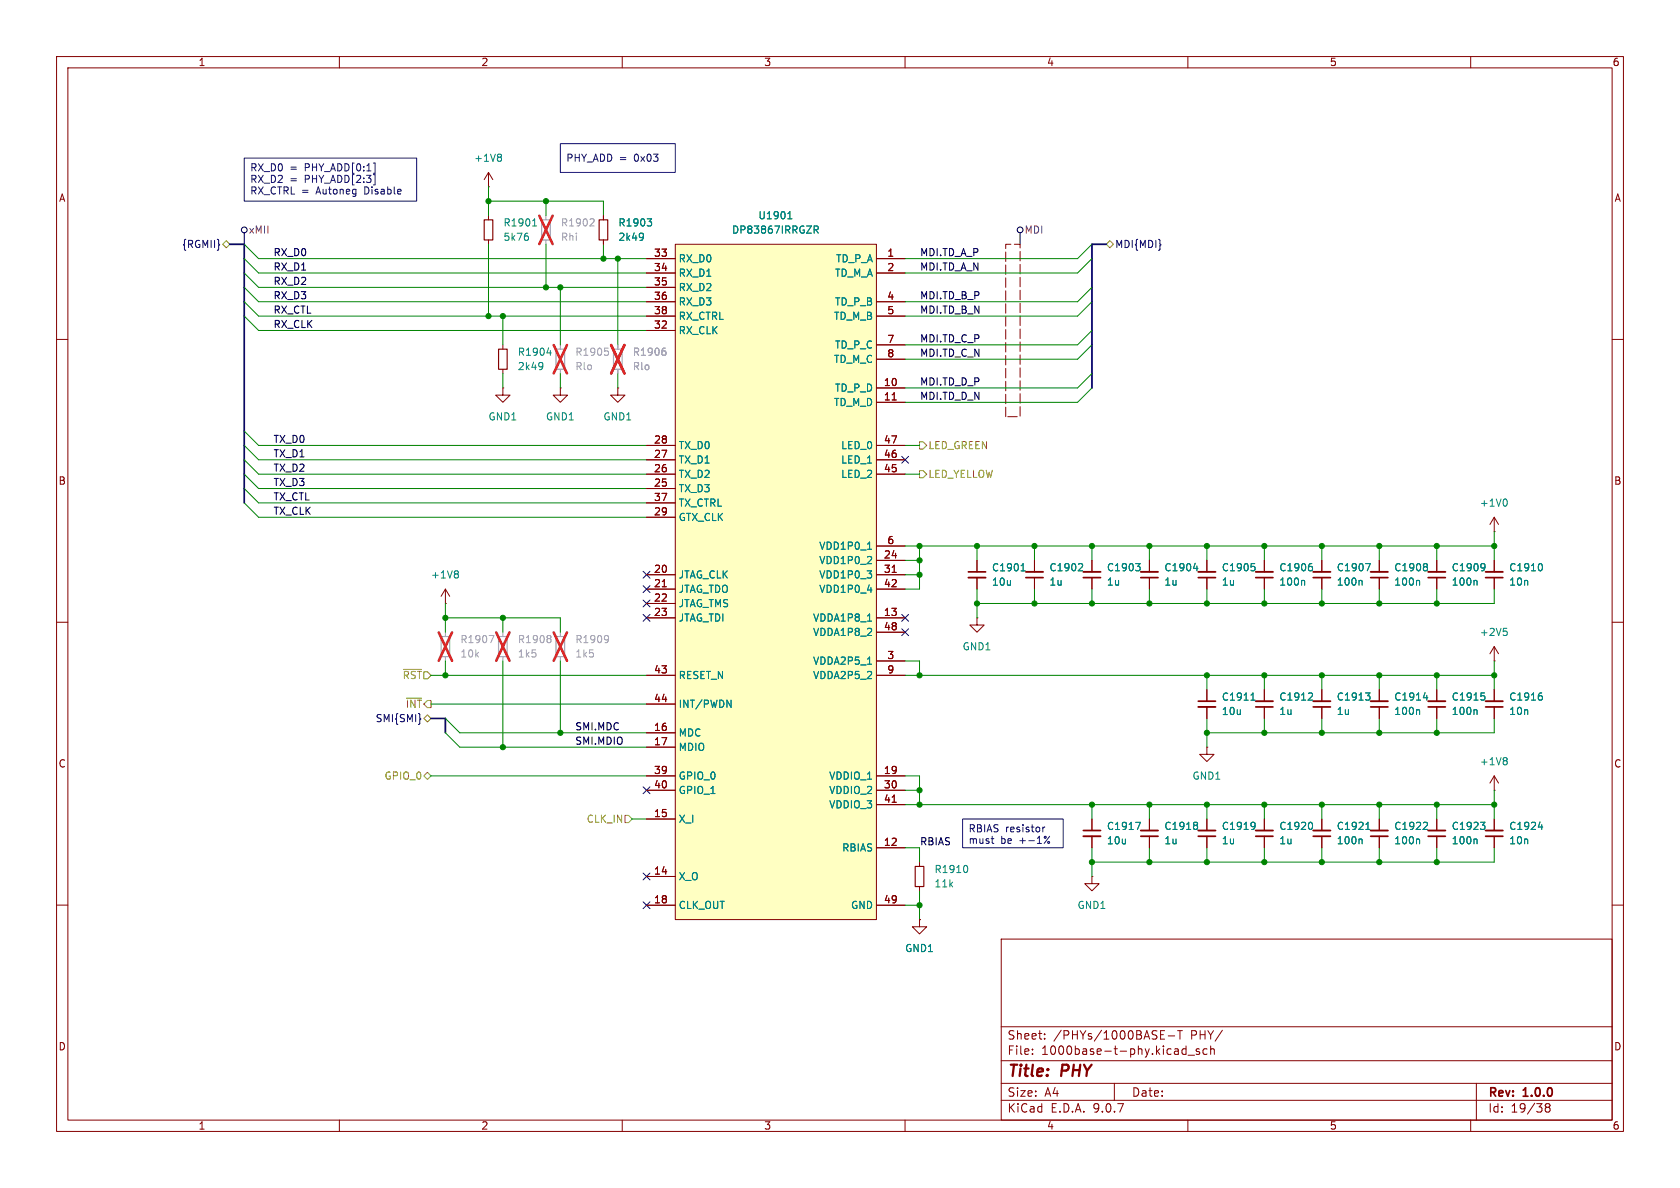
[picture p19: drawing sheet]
<svg xmlns="http://www.w3.org/2000/svg" width="297mm" height="210mm" viewBox="0 0 297 210" stroke-linecap="round" stroke-linejoin="round" font-family="sans-serif">
<defs><g id="words">
<g font-size="2.8" fill="#840000">
<text x="178" y="190.9">Title:</text>
<text x="187.7" y="190.9">PHY</text>
</g>
<g font-size="2.1" fill="#840000">
<text x="178" y="184">Sheet:</text>
<text x="186.2" y="184">/PHYs/1000BASE-T</text>
<text x="210.5" y="184">PHY/</text>
<text x="178" y="186.7">File:</text>
<text x="184.1" y="186.7">1000base-t-phy.kicad_sch</text>
<text x="178" y="196.9">KiCad</text>
<text x="178" y="194.1">Size:</text>
<text x="184.7" y="194.1">A4</text>
<text x="185.7" y="196.9">E.D.A.</text>
<text x="193.3" y="196.9">9.0.7</text>
<text x="200" y="194.1">Date:</text>
<text x="263" y="194.3">Rev:</text>
<text x="263" y="196.9">Id:</text>
<text x="267.1" y="196.9">19/38</text>
<text x="269.4" y="194.3">1.0.0</text>
</g>
<g font-size="1.8" fill="#840000">
<text x="35" y="11.9">1</text>
<text x="85" y="11.9">2</text>
<text x="135" y="11.9">3</text>
<text x="185" y="11.9">4</text>
<text x="235" y="11.9">5</text>
<text x="285" y="11.9">6</text>
<text x="10.3" y="35.9">A</text>
<text x="285.3" y="35.9">A</text>
<text x="115.5" y="45.5">33</text>
<text x="156.8" y="45.5">1</text>
<text x="115.5" y="48">34</text>
<text x="115.5" y="50.5">35</text>
<text x="115.5" y="53.1">36</text>
<text x="156.8" y="48">2</text>
<text x="156.8" y="53.1">4</text>
<text x="115.5" y="55.6">38</text>
<text x="115.5" y="58.2">32</text>
<text x="156.8" y="55.6">5</text>
<text x="156.8" y="60.7">7</text>
<text x="156.8" y="63.2">8</text>
<text x="156.2" y="68.3">10</text>
<text x="156.2" y="70.9">11</text>
<text x="115.5" y="78.5">28</text>
<text x="115.5" y="81">27</text>
<text x="115.5" y="83.6">26</text>
<text x="156.2" y="78.5">47</text>
<text x="156.2" y="81">46</text>
<text x="156.2" y="83.6">45</text>
<text x="10.3" y="85.9">B</text>
<text x="115.5" y="86.1">25</text>
<text x="115.5" y="88.6">37</text>
<text x="285.3" y="85.9">B</text>
<text x="115.5" y="91.2">29</text>
<text x="115.5" y="101.3">20</text>
<text x="156.2" y="98.8">24</text>
<text x="156.2" y="101.3">31</text>
<text x="156.8" y="96.3">6</text>
<text x="115.5" y="103.9">21</text>
<text x="115.5" y="106.4">22</text>
<text x="156.2" y="103.9">42</text>
<text x="115.5" y="109">23</text>
<text x="156.2" y="109">13</text>
<text x="156.2" y="111.5">48</text>
<text x="115.5" y="119.1">43</text>
<text x="156.8" y="116.6">3</text>
<text x="156.8" y="119.1">9</text>
<text x="115.5" y="124.2">44</text>
<text x="115.5" y="129.3">16</text>
<text x="115.5" y="131.8">17</text>
<text x="10.3" y="135.9">C</text>
<text x="115.5" y="136.9">39</text>
<text x="156.2" y="136.9">19</text>
<text x="285.3" y="135.9">C</text>
<text x="115.5" y="139.4">40</text>
<text x="156.2" y="139.4">30</text>
<text x="156.2" y="142">41</text>
<text x="115.5" y="144.5">15</text>
<text x="156.2" y="149.6">12</text>
<text x="115.5" y="154.7">14</text>
<text x="115.5" y="159.8">18</text>
<text x="156.2" y="159.8">49</text>
<text x="10.3" y="185.9">D</text>
<text x="285.3" y="185.9">D</text>
<text x="35" y="199.9">1</text>
<text x="85" y="199.9">2</text>
<text x="135" y="199.9">3</text>
<text x="185" y="199.9">4</text>
<text x="235" y="199.9">5</text>
<text x="285" y="199.9">6</text>
</g>
<g font-size="1.8" fill="#008484">
<text x="83.7" y="28.8">+1V8</text>
<text x="88.9" y="40.2">R1901</text>
<text x="109.2" y="40.2">R1903</text>
<text x="129.3" y="41.5">DP83867IRRGZR</text>
<text x="134" y="39">U1901</text>
<text x="88.9" y="42.8">5k76</text>
<text x="109.2" y="42.8">2k49</text>
<text x="119.9" y="46.6">RX_D0</text>
<text x="147.7" y="46.6">TD_P_A</text>
<text x="119.9" y="49.1">RX_D1</text>
<text x="119.9" y="51.7">RX_D2</text>
<text x="147.5" y="49.1">TD_M_A</text>
<text x="119.9" y="54.2">RX_D3</text>
<text x="119.9" y="56.7">RX_CTRL</text>
<text x="119.9" y="59.3">RX_CLK</text>
<text x="147.3" y="56.7">TD_M_B</text>
<text x="147.5" y="54.2">TD_P_B</text>
<text x="91.4" y="63.1">R1904</text>
<text x="91.4" y="65.6">2k49</text>
<text x="147.3" y="64.4">TD_M_C</text>
<text x="147.5" y="61.8">TD_P_C</text>
<text x="147.3" y="72">TD_M_D</text>
<text x="147.5" y="69.4">TD_P_D</text>
<text x="86.3" y="74.5">GND1</text>
<text x="96.4" y="74.5">GND1</text>
<text x="106.6" y="74.5">GND1</text>
<text x="119.9" y="79.6">TX_D0</text>
<text x="119.9" y="82.1">TX_D1</text>
<text x="148.6" y="79.6">LED_0</text>
<text x="148.6" y="82.1">LED_1</text>
<text x="119.9" y="84.7">TX_D2</text>
<text x="119.9" y="87.2">TX_D3</text>
<text x="119.9" y="89.8">TX_CTRL</text>
<text x="148.6" y="84.7">LED_2</text>
<text x="261.5" y="89.8">+1V0</text>
<text x="119.9" y="92.3">GTX_CLK</text>
<text x="144.7" y="97.4">VDD1P0_1</text>
<text x="144.7" y="99.9">VDD1P0_2</text>
<text x="175.3" y="101.2">C1901</text>
<text x="185.4" y="101.2">C1902</text>
<text x="195.6" y="101.2">C1903</text>
<text x="205.7" y="101.2">C1904</text>
<text x="215.9" y="101.2">C1905</text>
<text x="226.1" y="101.2">C1906</text>
<text x="236.2" y="101.2">C1907</text>
<text x="246.4" y="101.2">C1908</text>
<text x="256.5" y="101.2">C1909</text>
<text x="266.7" y="101.2">C1910</text>
<text x="76.1" y="102.5">+1V8</text>
<text x="119.9" y="102.5">JTAG_CLK</text>
<text x="119.9" y="105">JTAG_TDO</text>
<text x="119.9" y="107.5">JTAG_TMS</text>
<text x="144.7" y="102.5">VDD1P0_3</text>
<text x="144.7" y="105">VDD1P0_4</text>
<text x="175.3" y="103.7">10u</text>
<text x="185.4" y="103.7">1u</text>
<text x="195.6" y="103.7">1u</text>
<text x="205.7" y="103.7">1u</text>
<text x="215.9" y="103.7">1u</text>
<text x="226.1" y="103.7">100n</text>
<text x="236.2" y="103.7">100n</text>
<text x="246.4" y="103.7">100n</text>
<text x="256.5" y="103.7">100n</text>
<text x="266.7" y="103.7">10n</text>
<text x="119.9" y="110.1">JTAG_TDI</text>
<text x="143.6" y="110.1">VDDA1P8_1</text>
<text x="143.6" y="112.6">VDDA1P8_2</text>
<text x="261.5" y="112.6">+2V5</text>
<text x="143.6" y="117.7">VDDA2P5_1</text>
<text x="170.1" y="115.2">GND1</text>
<text x="119.9" y="120.2">RESET_N</text>
<text x="119.9" y="125.3">INT/PWDN</text>
<text x="143.6" y="120.2">VDDA2P5_2</text>
<text x="215.9" y="124.1">C1911</text>
<text x="226.1" y="124">C1912</text>
<text x="236.2" y="124">C1913</text>
<text x="246.4" y="124">C1914</text>
<text x="256.5" y="124">C1915</text>
<text x="266.7" y="124">C1916</text>
<text x="119.9" y="130.4">MDC</text>
<text x="215.9" y="126.6">10u</text>
<text x="226.1" y="126.6">1u</text>
<text x="236.2" y="126.6">1u</text>
<text x="246.4" y="126.6">100n</text>
<text x="256.5" y="126.6">100n</text>
<text x="266.7" y="126.6">10n</text>
<text x="119.9" y="132.9">MDIO</text>
<text x="261.5" y="135.5">+1V8</text>
<text x="119.9" y="138">GPIO_0</text>
<text x="119.9" y="140.6">GPIO_1</text>
<text x="146.5" y="138">VDDIO_1</text>
<text x="146.5" y="140.6">VDDIO_2</text>
<text x="146.5" y="143.1">VDDIO_3</text>
<text x="210.7" y="138">GND1</text>
<text x="119.9" y="145.6">X_I</text>
<text x="195.6" y="146.9">C1917</text>
<text x="195.6" y="149.5">10u</text>
<text x="205.7" y="149.4">1u</text>
<text x="205.7" y="146.9">C1918</text>
<text x="215.9" y="149.4">1u</text>
<text x="215.9" y="146.9">C1919</text>
<text x="226.1" y="149.4">1u</text>
<text x="226.1" y="146.9">C1920</text>
<text x="236.2" y="149.4">100n</text>
<text x="236.2" y="146.9">C1921</text>
<text x="246.4" y="149.4">100n</text>
<text x="246.4" y="146.9">C1922</text>
<text x="256.5" y="149.4">100n</text>
<text x="256.5" y="146.9">C1923</text>
<text x="266.7" y="146.9">C1924</text>
<text x="266.7" y="149.4">10n</text>
<text x="119.9" y="155.8">X_O</text>
<text x="148.8" y="150.7">RBIAS</text>
<text x="165.1" y="154.5">R1910</text>
<text x="119.9" y="160.9">CLK_OUT</text>
<text x="150.4" y="160.9">GND</text>
<text x="165.1" y="157.1">11k</text>
<text x="190.4" y="160.9">GND1</text>
<text x="159.9" y="168.5">GND1</text>
</g>
<g font-size="1.8" fill="#0000c2">
<text x="100" y="28.8">PHY_ADD =</text>
<text x="112.2" y="28.8">0x03</text>
<text x="44.1" y="30.6">RX_D0</text>
<text x="44.1" y="32.7">RX_D2</text>
<text x="44.1" y="34.7">RX_CTRL =</text>
<text x="51.2" y="30.6">=</text>
<text x="51.2" y="32.7">=</text>
<text x="54" y="30.6">PHY_ADD[0:1]</text>
<text x="54" y="32.7">PHY_ADD[2:3]</text>
<text x="56" y="34.7">Autoneg</text>
<text x="64.7" y="34.7">Disable</text>
<text x="171.1" y="147.5">RBIAS</text>
<text x="171.1" y="149.5">must</text>
<text x="176.9" y="149.5">be</text>
<text x="177.7" y="147.5">resistor</text>
<text x="180.3" y="149.5">+-1%</text>
</g>
<g font-size="1.8" fill="#840084">
<text x="43.9" y="41.5">xMII</text>
<text x="181" y="41.5">MDI</text>
</g>
<g font-size="1.8" fill="#a1a1a1">
<text x="99.1" y="40.2">R1902</text>
<text x="99.1" y="42.8">Rhi</text>
<text x="101.6" y="63.1">R1905</text>
<text x="101.6" y="65.6">Rlo</text>
<text x="111.8" y="63.1">R1906</text>
<text x="111.8" y="65.6">Rlo</text>
<text x="81.3" y="113.9">R1907</text>
<text x="91.4" y="113.9">R1908</text>
<text x="101.6" y="113.9">R1909</text>
<text x="81.3" y="116.4">10k</text>
<text x="91.4" y="116.4">1k5</text>
<text x="101.6" y="116.4">1k5</text>
</g>
<g font-size="1.8" fill="#000084">
<text x="32.1" y="44">{RGMII}</text>
<text x="197" y="44">MDI{MDI}</text>
<text x="66.3" y="127.9">SMI{SMI}</text>
</g>
<g font-size="1.8">
<text x="48.3" y="47.9">RX_D1</text>
<text x="48.3" y="45.4">RX_D0</text>
<text x="162.6" y="45.4">MDI.TD_A_P</text>
<text x="162.6" y="47.9">MDI.TD_A_N</text>
<text x="48.3" y="50.5">RX_D2</text>
<text x="48.3" y="53">RX_D3</text>
<text x="162.6" y="53">MDI.TD_B_P</text>
<text x="48.3" y="58.1">RX_CLK</text>
<text x="48.3" y="55.5">RX_CTL</text>
<text x="162.6" y="55.5">MDI.TD_B_N</text>
<text x="162.6" y="63.2">MDI.TD_C_N</text>
<text x="162.6" y="60.6">MDI.TD_C_P</text>
<text x="162.6" y="70.8">MDI.TD_D_N</text>
<text x="162.6" y="68.2">MDI.TD_D_P</text>
<text x="48.3" y="80.9">TX_D1</text>
<text x="48.3" y="78.4">TX_D0</text>
<text x="48.3" y="83.5">TX_D2</text>
<text x="48.3" y="88.6">TX_CTL</text>
<text x="48.3" y="86">TX_D3</text>
<text x="48.3" y="91.1">TX_CLK</text>
<text x="101.6" y="131.7">SMI.MDIO</text>
<text x="101.6" y="129.2">SMI.MDC</text>
<text x="162.6" y="149.5">RBIAS</text>
</g>
<g font-size="1.8" fill="#848400">
<text x="164" y="79.6">LED_GREEN</text>
<text x="164" y="84.7">LED_YELLOW</text>
<text x="71.1" y="120.2">~{RST}</text>
<text x="71.6" y="125.3">~{INT}</text>
<text x="67.9" y="138">GPIO_0</text>
<text x="103.6" y="145.6">CLK_IN</text>
</g>
</g></defs>
<path d="M0 0h297v210h-297z" fill="#fff" stroke="#fff" stroke-width=".18"/>
<g fill="none" stroke="#840000" stroke-width=".18">
<path d="M10 10h277v190h-277zM12 12h273v186h-273zM60 10v2M110 10v2M160 10v2M210 10v2M260 10v2M86.4 33h.1M86.4 30.5l-.8 1.3M86.4 30.5l.7 1.3M86.4 30.5v2.5M86.4 38.1v.8"/>
<path d="M106.7 38.1v.8M86.4 42.4v.8M106.7 42.4v.8M10 60h2M88.9 68.6v1.3h-1.3l1.3 1.2 1.3-1.2h-1.3M88.9 68.6h.1M88.9 61v.7M88.9 65.3v.7M99.1 68.6v1.3h-1.3l1.3 1.2 1.2-1.2h-1.2M99.1 68.6h.1M109.2 68.6v1.3h-1.3l1.3 1.2 1.3-1.2h-1.3M109.2 68.6h.1"/>
<path d="M285 60h2M203.2 99.1v2M213.4 99.1v2M223.5 99.1v2M243.8 99.1v2M254 99.1v2M264.2 94h.1M264.2 91.4l-.8 1.3M264.2 91.4l.7 1.3M264.2 91.4v2.6M264.2 99.1v2M10 110h2"/>
<path d="M78.7 106.7h.1M78.7 104.1l-.7 1.3M78.7 104.1l.8 1.3M78.7 104.1v2.6M172.7 109.2v1.3h1.3l-1.3 1.3-1.3-1.3h1.3M172.7 109.2h.1M203.2 102.1v2M213.4 102.1v2M223.5 102.1v2M243.8 102.1v2M254 102.1v2M264.2 116.8h.1"/>
<path d="M264.2 102.1v2M264.2 114.3v2.5M264.2 114.3l-.8 1.3M264.2 114.3l.7 1.3M285 110h2M213.4 132.1v1.3h-1.3l1.3 1.2 1.2-1.2h-1.2M213.4 132.1h.1M213.4 121.9v2.1M213.4 125v2M243.8 121.9v2.1M243.8 125v2M254 121.9v2.1"/>
<path d="M254 125v2M264.2 121.9v2.1M264.2 125v2M162.6 152.4v.8M162.6 156.7v.8M193 154.9v1.3h-1.2l1.2 1.3 1.3-1.3h-1.3M193 154.9h.1M193 144.8v2M193 147.8v2.1M203.2 144.8v2M203.2 147.8v2.1M223.5 144.8v2"/>
<path d="M223.5 147.8v2.1M243.8 144.8v2M243.8 147.8v2.1M254 144.8v2M254 147.8v2.1M264.2 144.8v2M264.2 147.8v2.1M10 160h2M162.6 162.6v1.2h-1.3l1.3 1.3 1.2-1.3h-1.2M162.6 162.6h.1M177 166h108v32h-108zM285 160h2"/>
<path d="M60 198v2M110 198v2M160 198v2M177 194.5h108M177 191.5h108M177 187.5h108M177 181.5h108M182.5 186.3v.1M182.5 185.5v.1M184.7 183.6v.1M184.7 182.8v.1M197 191.5v3"/>
<path d="M205.2 182.9h.5M205.2 183.7h.7M205.2 182.2h.7M206.5 183.1h1.2M208.2 182.2h.8M208.6 182.2v1.5M209 186.3l.2 .1 .5-.1M209.7 184.9v1.5M209.7 185.5l-.5-.1-.2 .1M210 198v2M210 186.5h1.2M212 185.5l-.3-.1-.2 .2v.2l.5 .2v.3h-.5"/>
<path d="M213.4 185.5l-.4-.1-.3 .3v.4l.1 .2h.6M214 185.5l.2-.1 .4 .1 .1 .9M214 184.9v1.5M260 198v2M261 191.5v6.5M273.5 195.7l-.3-.2 .3-.4 .4 .1 .1 .2-.3 .3M273.5 195.7l-.3 .3v.5l.3 .1 .4-.1 .1-.2v-.4l-.3-.2M273.5 195.7h.2"/>
</g>
<path d="M95.8 38.9h1.5v3.5h-1.5zM98.3 61.7h1.5v3.6h-1.5zM108.5 61.7h1.5v3.6h-1.5zM98.3 112.5h1.5v3.6h-1.5z" fill="none" stroke="#a1a1a1" stroke-width=".2"/>
<g fill="none" stroke="#a1a1a1" stroke-width=".18">
<path d="M96.5 38.1v.8M104.8 38.7l.2 .2v.3l-.7 .7h.7M96.5 42.4v.8M99.1 61v.7M99.1 65.3v.7M106.9 61.5h.6M107.3 62l.3 .3v.3l-.3 .2M109.2 61v.7M109.2 65.3v.7M117.4 61.5h.2M117.5 62l.2 .3v.3l-.2 .2M99.1 111.8v.7"/>
<path d="M99.1 116.1v.7M107.3 112.3l.2 .2a1.03 1.03 0 0 1-.2 1M107.6 112.9l-.3 .2"/>
</g>
<path d="M95.3 38.1l2.4 5M97.7 38.1l-2.4 5M97.9 61l2.3 5M100.2 61l-2.3 5M108 61l2.4 5M110.4 61l-2.4 5M97.9 111.8l2.3 5M100.2 111.8l-2.3 5" fill="none" stroke="#ff2626" stroke-width=".46"/>
<g fill="none" stroke="#840000" stroke-width=".3">
<path d="M201.7 102.1h3M211.8 102.1h3.1M222 102.1h3M242.3 102.1h3.1M252.5 102.1h3M262.6 102.1h3.1M211.8 124h3.1M242.3 125h3.1M252.5 125h3M262.6 125h3.1M191.5 146.8h3.1M201.7 147.8h3"/>
<path d="M222 147.8h3M242.3 147.8h3.1M252.5 147.8h3M262.6 147.8h3.1"/>
</g>
<g fill="none" stroke="#840000" stroke-width=".33">
<path d="M201.7 101.1h3M211.8 101.1h3.1M222 101.1h3M242.3 101.1h3.1M252.5 101.1h3M262.6 101.1h3.1M211.8 125h3.1M242.3 124h3.1M252.5 124h3M262.6 124h3.1M191.5 147.8h3.1M201.7 146.8h3"/>
<path d="M222 146.8h3M242.3 146.8h3.1M252.5 146.8h3M262.6 146.8h3.1"/>
</g>
<g fill="none" stroke="#008484" stroke-width=".18">
<path d="M88.4 27.2l.3 .3-.3 .3 .3 .2v.3l-.3 .2M94.2 39.9h.7M94.3 39l.2-.3v1.2M114.4 38.7h.8l-.4 .5M115 39.2l.2 .2v.3l-.2 .2M93.1 41.2h.2M93.2 41.7l.2 .2v.3l-.2 .3M113.5 41.2l.2 .1a1.07 1.07 0 0 1-.1 1.1M113.7 41.8l-.2 .2M95.7 64.1l.2 .1a1.07 1.07 0 0 1-.1 1M96 64.6l-.3 .3M96.7 62.4h.8"/>
<path d="M97.3 62v.8M221.2 99.6h.6M231.7 99.6h.2M252.1 99.6l.3 .3-.3 .3 .3 .2v.3l-.3 .2M262.3 99.6l.2 .2a1.03 1.03 0 0 1-.2 1M266.2 88.2a.79 .79 0 0 1 0 1.3M272.4 99.6a.79 .79 0 0 1 0 1.3M80.8 100.9l.2 .3-.2 .3 .2 .2v.2l-.2 .3M211 100.5h.8M211.6 100.1v.8M221.6 100.1l.3 .3v.3l-.3 .2M230.5 102.6l.1 .2v.6"/>
<path d="M231.8 100.1l.2 .3v.3l-.2 .2M250.8 102.6l.2 .2v.6M260.9 102.6l.2 .2v.6M262.5 100.2l-.2 .2M265.8 111.1h.6M266.2 111.6l.3 .2v.3l-.3 .2M221.2 123.8h.7M221.3 122.8l.2-.3v1.3M250.8 125.5l.2 .1v.7M251.6 123.3h.8M252.2 122.9v.9M260.9 125.5l.2 .1v.7"/>
<path d="M261.9 122.5h.6M262.3 123l.2 .2v.3l-.2 .3M272.3 122.5h.3M272.4 123l.3 .2v.3l-.3 .3M170.8 153a.79 .79 0 0 1 0 1.2M200.8 145.4h.8l-.5 1.2M211.5 145.4l.2 .2-.2 .3 .2 .2v.3l-.2 .2M231.7 145.4a.79 .79 0 0 1 0 1.2M250.8 148.3l.2 .2v.7M252.1 145.4l.3 .2-.1 .3-.7 .7h.8M260.9 148.3l.2 .2v.7M261.7 145.4h.8l-.4 .4"/>
<path d="M262.3 145.8l.2 .3v.3l-.2 .2M272 146.2h.7M272.6 145.8v.8"/>
</g>
<path d="M85.6 38.9h1.5v3.5h-1.5zM105.9 38.9h1.5v3.5h-1.5zM88.1 61.7h1.6v3.6h-1.6zM161.8 153.2h1.5v3.5h-1.5z" fill="none" stroke="#840000" stroke-width=".2"/>
<path d="M119.4 43.2h35.5v119.4h-35.5z" fill="#ffffc2"/>
<g fill="none" stroke="#840000" stroke-width=".18">
<path d="M106.7 38.1v.8M106.7 42.4v.8M114.3 45.7h5.1M114.3 48.3h5.1M114.3 50.8h5.1M114.3 53.3h5.1M114.3 55.9h5.1M114.3 58.4h5.1M119.4 43.2h35.5v119.4h-35.5zM154.9 45.7h5.1M154.9 48.3h5.1M154.9 53.3h5.1"/>
<path d="M154.9 55.9h5.1M114.3 78.7h5.1M154.9 78.7h5.1M154.9 61h5.1M154.9 63.5h5.1M154.9 68.6h5.1M154.9 71.1h5.1M157.7 70.7h.7M114.3 81.3h5.1M114.3 83.8h5.1M114.3 86.4h5.1M114.3 88.9h5.1"/>
<path d="M114.3 91.4h5.1M154.9 81.3h5.1M154.9 83.8h5.1M154.9 96.5h5.1M154.9 99.1h5.1M172.7 99.1v2M182.9 99.1v2M193 99.1v2M203.2 99.1v2M213.4 99.1v2M223.5 99.1v2M233.7 99.1v2"/>
<path d="M243.8 99.1v2M254 99.1v2M264.2 99.1v2M114.3 101.6h5.1M114.3 104.1h5.1M114.3 106.7h5.1M114.3 109.2h5.1M114.3 119.4h5.1M117.1 103.7h.7M154.9 101.6h5.1M154.9 104.1h5.1M154.9 109.2h5.1"/>
<path d="M154.9 119.4h5.1M154.9 111.8h5.1M154.9 116.8h5.1M157.7 101.2h.7M172.7 102.1v2M182.9 102.1v2M193 102.1v2M203.2 102.1v2M213.4 102.1v2M223.5 102.1v2M233.7 102.1v2M243.8 102.1v2"/>
<path d="M254 102.1v2M264.2 102.1v2M114.3 124.5h5.1M114.3 129.5h5.1M114.3 132.1h5.1M114.3 137.2h5.1M114.3 139.7h5.1M154.9 137.2h5.1M154.9 139.7h5.1M213.4 121.9v2.1M213.4 125v2M223.5 121.9v2.1"/>
<path d="M223.5 125v2M233.7 121.9v2.1M233.7 125v2M243.8 121.9v2.1M243.8 125v2M254 121.9v2.1M254 125v2M264.2 139.7h.1M264.2 137.2l-.8 1.2M264.2 137.2l.7 1.2M264.2 121.9v2.1M264.2 125v2"/>
<path d="M264.2 137.2v2.5M114.3 144.8h5.1M114.3 154.9h5.1M154.9 142.2h5.1M154.9 149.9h5.1M157.7 141.8h.7M193 144.8v2M193 147.8v2.1M203.2 144.8v2M203.2 147.8v2.1M213.4 144.8v2M213.4 147.8v2.1"/>
<path d="M223.5 144.8v2M223.5 147.8v2.1M233.7 144.8v2M233.7 147.8v2.1M243.8 144.8v2M243.8 147.8v2.1M254 144.8v2M254 147.8v2.1M264.2 144.8v2M264.2 147.8v2.1M114.3 160h5.1M154.9 160h5.1"/>
<path d="M162.6 162.6h.1"/>
</g>
<g fill="none" stroke="#008484" stroke-width=".18">
<path d="M114.4 38.7h.8l-.4 .5M115 39.2l.2 .2v.3l-.2 .2M139.3 38.7h.7M139.4 37.7l.2-.3v1.3M143.9 39.9h.5l.3 .3-.2 .4h-.6M113.5 41.2l.2 .1a1.07 1.07 0 0 1-.1 1.1M113.7 41.8l-.2 .2M144.2 40.6l.5 .6M153.4 97.1h.7M180.6 99.9l.3-.3v1.3M191.2 99.6l.2 .3-.1 .3-.7 .7h.8M200.8 99.6h.8l-.5 .5"/>
<path d="M221.2 99.6h.6M231.7 99.6h.2M241.4 99.6h.9l-.6 1.3M252.1 99.6l.3 .3-.3 .3 .3 .2v.3l-.3 .2M262.3 99.6l.2 .2a1.03 1.03 0 0 1-.2 1M272.4 99.6a.79 .79 0 0 1 0 1.3M153.4 104.3h.8M153.4 109.8h.7M153.4 117.4h.7M180.5 100.9h.7M201.3 100.1l.3 .3v.3l-.3 .2M211 100.5h.8"/>
<path d="M211.6 100.1v.8M221.6 100.1l.3 .3v.3l-.3 .2M230.5 102.6l.1 .2v.6M231.8 100.1l.2 .3v.3l-.2 .2M240.6 102.6l.2 .2v.6M250.8 102.6l.2 .2v.6M260.9 102.6l.2 .2v.6M262.5 100.2l-.2 .2M128.5 123.8l.7 1.2v-1.2M221.2 123.8h.7M221.3 122.8l.2-.3v1.3M231.8 122.5l.2 .2v.3l-.7 .8h.7"/>
<path d="M241.4 122.5h.8l-.4 .5M242 123l.2 .2v.3l-.2 .3M250.8 125.5l.2 .1v.7M251.6 123.3h.8M252.2 122.9v.9M260.9 125.5l.2 .1v.7M261.9 122.5h.6M262.3 123l.2 .2v.3l-.2 .3M266.2 133.9l.3 .3-.3 .3 .3 .2v.3l-.3 .2M272.3 122.5h.3M272.4 123l.3 .2v.3l-.3 .3M200.8 145.4h.8l-.5 1.2"/>
<path d="M211.5 145.4l.2 .2-.2 .3 .2 .2v.3l-.2 .2M221.6 145.4l.2 .1a1.03 1.03 0 0 1-.2 1.1M221.9 145.9l-.3 .2M231.7 145.4a.79 .79 0 0 1 0 1.2M240.6 148.3l.2 .2v.7M241.5 146.6h.7M241.6 145.7l.2-.3v1.2M250.8 148.3l.2 .2v.7M252.1 145.4l.3 .2-.1 .3-.7 .7h.8M260.9 148.3l.2 .2v.7M261.7 145.4h.8l-.4 .4M262.3 145.8l.2 .3v.3l-.2 .2"/>
<path d="M272 146.2h.7M272.6 145.8v.8"/>
</g>
<path d="M171.2 101.1h3M181.4 102.1h3M191.5 102.1h3.1M232.2 102.1h3M222 125h3M232.2 125h3M211.8 147.8h3.1M232.2 147.8h3" fill="none" stroke="#840000" stroke-width=".3"/>
<path d="M171.2 102.1h3M181.4 101.1h3M191.5 101.1h3.1M232.2 101.1h3M222 124h3M232.2 124h3M211.8 146.8h3.1M232.2 146.8h3" fill="none" stroke="#840000" stroke-width=".33"/>
<path d="M78 112.5h1.5v3.6h-1.5zM88.1 112.5h1.6v3.6h-1.6z" fill="none" stroke="#a1a1a1" stroke-width=".2"/>
<path d="M109.2 61v.7M109.2 65.3v.7M117.4 61.5h.2M117.5 62l.2 .3v.3l-.2 .2M78.7 111.8v.7M78.7 116.1v.7M86.5 112.3h.8l-.5 1.3M88.9 111.8v.7M88.9 116.1v.7M97.2 112.3l.2 .3-.2 .3 .2 .2v.3l-.2 .2" fill="none" stroke="#a1a1a1" stroke-width=".18"/>
<path d="M108 61l2.4 5M110.4 61l-2.4 5M77.6 111.8l2.3 5M79.9 111.8l-2.3 5M87.7 111.8l2.4 5M90.1 111.8l-2.4 5" fill="none" stroke="#ff2626" stroke-width=".46"/>
<g fill="none" stroke="#000" stroke-width=".18">
<path d="M43.2 41.1v2.1M180.3 41.1v2.1"/>
<circle cx="43.2" cy="40.6" r=".51"/>
<circle cx="180.3" cy="40.6" r=".51"/>
</g>
<path d="M177.8 73.7v-30.5h2.5v30.5h-2.5" fill="none" stroke="#840000" stroke-width=".18" stroke-dasharray="1.7 .6"/>
<path d="M40 42.5l.6 .7-.6 .6-.6-.6zM195.6 43.2l.6-.7 .6 .7-.6 .6zM162.6 78.1h.6l.6 .6-.6 .7h-.6zM162.6 83.2h.6l.6 .6-.6 .7h-.6zM71.3 118.3h3.2M71.9 123.4h2.6M74.9 127l.7-.6 .6 .6-.6 .6zM74.9 137.2l.7-.7 .6 .7-.6 .6zM110.5 144.1h.6l.7 .7-.7 .6h-.6z" fill="none" stroke="#848400" stroke-width=".18"/>
<g fill="none" stroke="#000084" stroke-width=".18">
<path d="M159.4 80.7l1.2 1.2M160.6 80.7l-1.2 1.2M113.7 101l1.2 1.2M113.7 106.1l1.2 1.2M113.7 108.6l1.2 1.2M113.7 103.5l1.2 1.2M114.9 101l-1.2 1.2M114.9 106.1l-1.2 1.2M114.9 108.6l-1.2 1.2M114.9 103.5l-1.2 1.2M159.4 111.2l1.2 1.2M159.4 108.6l1.2 1.2"/>
<path d="M160.6 111.2l-1.2 1.2M160.6 108.6l-1.2 1.2M74.3 127l.1 .1-.1 .1M113.7 139.1l1.2 1.2M114.9 139.1l-1.2 1.2M113.7 159.4l1.2 1.2M113.7 154.3l1.2 1.2M114.9 159.4l-1.2 1.2M114.9 154.3l-1.2 1.2"/>
</g>
<path d="M40.6 43.2h2.6v45.7M195.6 43.2h-2.6v25.4M76.2 127h2.5v2.5" fill="none" stroke="#000084" stroke-width=".3"/>
<g fill="none" stroke="#008400" stroke-width=".18">
<path d="M86.4 33v5.1M86.4 35.6h20.3v2.5M96.5 35.6v2.5M43.2 48.3l2.5 2.5h68.6M43.2 53.3l2.5 2.6h68.6M43.2 45.7l2.5 2.6h68.6M43.2 50.8l2.5 2.5h68.6M43.2 43.2l2.5 2.5h68.6M43.2 55.9l2.5 2.5h68.6M86.4 43.2v12.7M88.9 55.9v5.1M96.5 43.2v7.6"/>
<path d="M99.1 50.8v10.2M106.7 43.2v2.5M109.2 45.7v15.3M193 53.3l-2.5 2.6h-30.5M193 45.7l-2.5 2.6h-30.5M193 50.8l-2.5 2.5h-30.5M193 58.4l-2.5 2.6h-30.5M193 43.2l-2.5 2.5h-30.5M43.2 76.2l2.5 2.5h68.6M43.2 78.7l2.5 2.6h68.6M88.9 66v2.6M99.1 66v2.6"/>
<path d="M109.2 66v2.6M160 78.7h2.6M193 68.6l-2.5 2.5h-30.5M193 61l-2.5 2.5h-30.5M193 66l-2.5 2.6h-30.5M43.2 81.3l2.5 2.5h68.6M43.2 83.8l2.5 2.6h68.6M43.2 86.4l2.5 2.5h68.6M43.2 88.9l2.5 2.5h68.6M160 83.8h2.6M160 96.5h104.2M160 99.1h2.6"/>
<path d="M162.6 96.5v7.6h-2.6M172.7 96.5v2.6M182.9 96.5v2.6M193 96.5v2.6M203.2 96.5v2.6M213.4 96.5v2.6M223.5 96.5v2.6M233.7 96.5v2.6M243.8 96.5v2.6M254 96.5v2.6M264.2 94v5.1M76.2 119.4h38.1"/>
<path d="M78.7 109.2h20.4v2.6M78.7 106.7v5.1M78.7 116.8v2.6M88.9 109.2v2.6M88.9 116.8v15.3M99.1 116.8v12.7M160 119.4h104.2M160 116.8h2.6v2.6M160 101.6h2.6M172.7 104.1v5.1M182.9 104.1v2.6M193 104.1v2.6"/>
<path d="M203.2 104.1v2.6M213.4 104.1v2.6M213.4 119.4v2.5M223.5 104.1v2.6M223.5 119.4v2.5M233.7 104.1v2.6M233.7 119.4v2.5M243.8 104.1v2.6M243.8 119.4v2.5M254 104.1v2.6M254 119.4v2.5M264.2 104.1v2.6h-91.5"/>
<path d="M264.2 116.8v5.1M76.2 124.5h38.1M76.2 137.2h38.1M78.7 127l2.6 2.5h33M78.7 129.5l2.6 2.6h33M160 137.2h2.6v5M160 139.7h2.6M213.4 127v5.1M223.5 127v2.5M233.7 127v2.5M243.8 127v2.5M254 127v2.5"/>
<path d="M264.2 127v2.5h-50.8M264.2 139.7v5.1M111.8 144.8h2.5M160 149.9h2.6v2.5M160 142.2h104.2M162.6 157.5v5.1M193 142.2v2.6M193 149.9v5M203.2 142.2v2.6M203.2 149.9v2.5M213.4 142.2v2.6M213.4 149.9v2.5"/>
<path d="M223.5 142.2v2.6M223.5 149.9v2.5M233.7 142.2v2.6M233.7 149.9v2.5M243.8 142.2v2.6M243.8 149.9v2.5M254 142.2v2.6M254 149.9v2.5M264.2 149.9v2.5h-71.2M160 160h2.6"/>
</g>
<g fill="none" stroke="#0000c2" stroke-width=".18">
<path d="M43.2 27.9h30.5v7.7h-30.5zM66 28.8h.3v1.8h-.3M66 30.9h.3v1.8h-.3M99.1 25.4h20.3v5.1h-20.3zM170.2 144.8h17.8v5.1h-17.8zM175.2 148.3h.5M175.5 149l.2 .1M184.4 146.2v.9M184.7 146.2l-.3 .3M185.6 147.8l-1 1.3"/>
<circle cx="185.4" cy="148.9" r=".18"/>
</g>
<g fill="#008400" stroke="#008400" stroke-width=".18">
<circle cx="86.4" cy="55.9" r=".46"/>
<circle cx="106.7" cy="45.7" r=".46"/>
<circle cx="109.2" cy="45.7" r=".46"/>
<circle cx="99.1" cy="50.8" r=".46"/>
<circle cx="96.5" cy="50.8" r=".46"/>
<circle cx="96.5" cy="35.6" r=".46"/>
<circle cx="99.1" cy="129.5" r=".46"/>
<circle cx="78.7" cy="119.4" r=".46"/>
<circle cx="88.9" cy="132.1" r=".46"/>
<circle cx="162.6" cy="96.5" r=".46"/>
<circle cx="162.6" cy="142.2" r=".46"/>
<circle cx="162.6" cy="139.7" r=".46"/>
<circle cx="86.4" cy="35.6" r=".46"/>
<circle cx="88.9" cy="55.9" r=".46"/>
<circle cx="88.9" cy="109.2" r=".46"/>
<circle cx="78.7" cy="109.2" r=".46"/>
<circle cx="213.4" cy="119.4" r=".46"/>
<circle cx="213.4" cy="106.7" r=".46"/>
<circle cx="203.2" cy="96.5" r=".46"/>
<circle cx="193" cy="96.5" r=".46"/>
<circle cx="193" cy="106.7" r=".46"/>
<circle cx="213.4" cy="96.5" r=".46"/>
<circle cx="203.2" cy="106.7" r=".46"/>
<circle cx="182.9" cy="96.5" r=".46"/>
<circle cx="213.4" cy="152.4" r=".46"/>
<circle cx="223.5" cy="152.4" r=".46"/>
<circle cx="223.5" cy="142.2" r=".46"/>
<circle cx="203.2" cy="142.2" r=".46"/>
<circle cx="203.2" cy="152.4" r=".46"/>
<circle cx="233.7" cy="152.4" r=".46"/>
<circle cx="233.7" cy="129.5" r=".46"/>
<circle cx="213.4" cy="142.2" r=".46"/>
<circle cx="213.4" cy="129.5" r=".46"/>
<circle cx="223.5" cy="129.5" r=".46"/>
<circle cx="233.7" cy="142.2" r=".46"/>
<circle cx="193" cy="142.2" r=".46"/>
<circle cx="193" cy="152.4" r=".46"/>
<circle cx="182.9" cy="106.7" r=".46"/>
<circle cx="172.7" cy="106.7" r=".46"/>
<circle cx="172.7" cy="96.5" r=".46"/>
<circle cx="162.6" cy="99.1" r=".46"/>
<circle cx="162.6" cy="101.6" r=".46"/>
<circle cx="162.6" cy="119.4" r=".46"/>
<circle cx="162.6" cy="160" r=".46"/>
<circle cx="254" cy="106.7" r=".46"/>
<circle cx="233.7" cy="106.7" r=".46"/>
<circle cx="243.8" cy="96.5" r=".46"/>
<circle cx="233.7" cy="96.5" r=".46"/>
<circle cx="264.2" cy="119.4" r=".46"/>
<circle cx="254" cy="119.4" r=".46"/>
<circle cx="243.8" cy="119.4" r=".46"/>
<circle cx="243.8" cy="106.7" r=".46"/>
<circle cx="264.2" cy="96.5" r=".46"/>
<circle cx="254" cy="96.5" r=".46"/>
<circle cx="243.8" cy="142.2" r=".46"/>
<circle cx="243.8" cy="129.5" r=".46"/>
<circle cx="254" cy="142.2" r=".46"/>
<circle cx="254" cy="152.4" r=".46"/>
<circle cx="243.8" cy="152.4" r=".46"/>
<circle cx="254" cy="129.5" r=".46"/>
<circle cx="264.2" cy="142.2" r=".46"/>
<circle cx="223.5" cy="119.4" r=".46"/>
<circle cx="223.5" cy="106.7" r=".46"/>
<circle cx="233.7" cy="119.4" r=".46"/>
<circle cx="223.5" cy="96.5" r=".46"/>
</g>
<use href="#words"/>
</svg>
